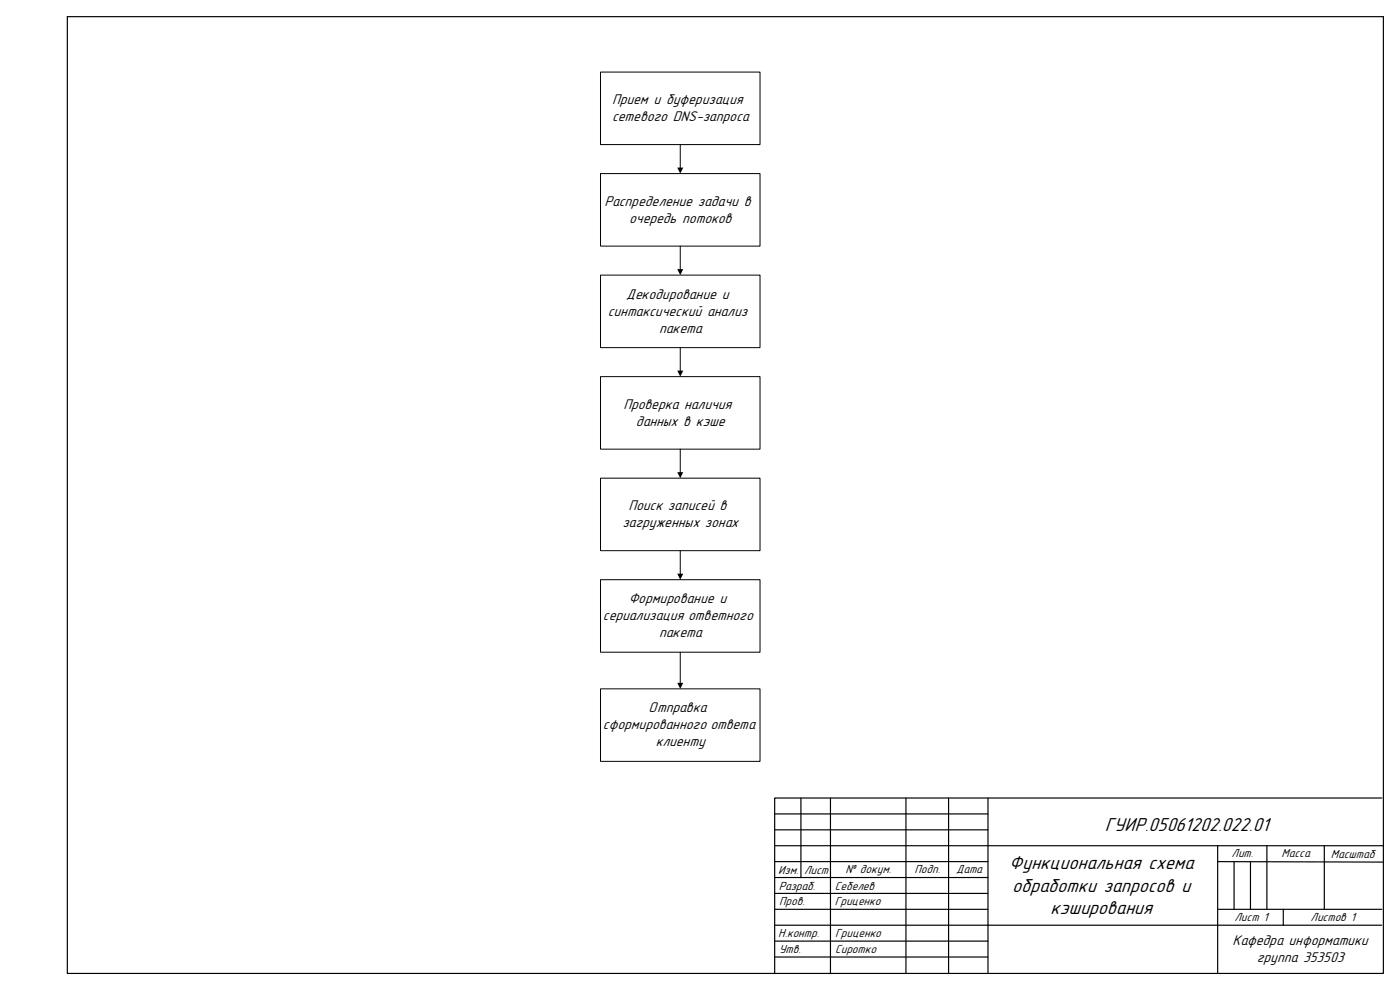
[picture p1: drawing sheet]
<svg xmlns="http://www.w3.org/2000/svg" width="420mm" height="297mm" viewBox="0 0 420 297" stroke-linecap="round" stroke-linejoin="round" font-family="sans-serif">
<defs><g id="words">
<g font-size="5.9">
<text x="331.5" y="249.3">ГУИР.05061202.022.01</text>
<text x="302.8" y="260.7">Функциональная схема</text>
<text x="303.6" y="267.5">обработки запросов и</text>
<text x="315.1" y="274.2">кэширования</text>
</g>
<g font-size="4.5">
<text x="183.6" y="31.2">Прием и буферизация</text>
<text x="183.6" y="36.3">сетевого DNS-запроса</text>
<text x="181.3" y="61.7">Распределение задачи в</text>
<text x="188.7" y="66.8">очередь потоков</text>
<text x="187.9" y="89.6">Декодирование и</text>
<text x="182.3" y="94.7">синтаксический анализ</text>
<text x="197.7" y="99.8">пакета</text>
<text x="187" y="122.6">Проверка наличия</text>
<text x="190.8" y="127.7">данных в кэше</text>
<text x="188.5" y="153.1">Поиск записей в</text>
<text x="186.7" y="158.1">загруженных зонах</text>
<text x="188.6" y="181">Формирование и</text>
<text x="180.9" y="186.1">сериализация ответного</text>
<text x="197.7" y="191.1">пакета</text>
<text x="194.6" y="213.7">Отправка</text>
<text x="180.9" y="218.8">сформированного ответа</text>
<text x="196.7" y="223.9">клиенту</text>
<text x="369.8" y="283.5">Кафедра информатики</text>
<text x="377" y="288.6">группа 353503</text>
</g>
<g font-size="3.7">
<text x="369.5" y="257.2">Лит.</text>
<text x="384.5" y="257.2">Масса</text>
<text x="399.3" y="257.3">Масштаб</text>
<text x="233.4" y="262.1">Изм.</text>
<text x="241.2" y="262.1">Лист</text>
<text x="253.6" y="261.9">№ докум.</text>
<text x="274.3" y="261.9">Подп.</text>
<text x="286.9" y="261.9">Дата</text>
<text x="233.6" y="267">Разраб.</text>
<text x="250.5" y="267">Себелев</text>
<text x="233.7" y="271.6">Пров.</text>
<text x="250.4" y="271.5">Гриценко</text>
<text x="233.5" y="281.1">Н.контр.</text>
<text x="250.5" y="281.2">Гриценко</text>
<text x="370.3" y="276.3">Лист 1</text>
<text x="393.2" y="276.3">Листов 1</text>
<text x="233.7" y="286">Утв.</text>
<text x="250.5" y="285.9">Сиротко</text>
</g>
</g></defs>
<g fill="none" stroke="#000" stroke-width=".35">
<path d="M20.2 5h394.8v287h-394.8zM240.3 239.4v23.8M249.1 239.4v52.4M271.8 239.4v52.4M284.6 239.4v52.4M296.4 239.4v52.4M414.5 239.4h-182.1v52.4M232.4 253.7h182.6M232.4 244.2h64M232.4 248.9h64M232.4 258.5h64M365.3 253.7v38.1"/>
<path d="M365.3 258.5l49.7 .1M370.2 258.5v14.3M375.1 258.5v14.3M380.1 253.7v19.1M397.3 253.7v19.1M232.4 277.5h182.1M232.4 272.8h64M232.4 263.2h64M232.4 268h64M365.3 272.8h49.2M385 272.8v4.7M232.4 282.3h64"/>
<path d="M232.4 287.1h64"/>
</g>
<path d="M180.1 82.5h47.9v21.8h-47.9z" fill-rule="evenodd" fill="#fff"/>
<path d="M180.1 82.5h47.9v21.8h-47.9z" fill="none" stroke="#000" stroke-width=".3"/>
<path d="M180.1 21.6h47.9v21.8h-47.9z" fill-rule="evenodd" fill="#fff"/>
<path d="M180.1 21.6h47.9v21.8h-47.9z" fill="none" stroke="#000" stroke-width=".3"/>
<path d="M180.1 113h47.9v21.7h-47.9z" fill-rule="evenodd" fill="#fff"/>
<path d="M180.1 113h47.9v21.7h-47.9z" fill="none" stroke="#000" stroke-width=".3"/>
<path d="M180.1 143.4h47.9v21.8h-47.9z" fill-rule="evenodd" fill="#fff"/>
<path d="M180.1 143.4h47.9v21.8h-47.9z" fill="none" stroke="#000" stroke-width=".3"/>
<path d="M180.1 173.9h47.9v21.7h-47.9z" fill-rule="evenodd" fill="#fff"/>
<path d="M204.1 134.7v7.2M180.1 173.9h47.9v21.7h-47.9zM204.1 165.2v7.1" fill="none" stroke="#000" stroke-width=".3"/>
<path d="M203.2 141.6h1.8l-.9 1.8zM203.2 172.1h1.8l-.9 1.8z" fill="#000"/>
<path d="M180.1 52.1h47.9v21.7h-47.9z" fill-rule="evenodd" fill="#fff"/>
<path d="M180.1 52.1h47.9v21.7h-47.9zM204.1 43.4v7.1M204.1 73.8v7.2M204.1 104.3v7.1" fill="none" stroke="#000" stroke-width=".3"/>
<path d="M203.2 50.3h1.8l-.9 1.8zM203.2 80.7h1.8l-.9 1.8zM203.2 111.2h1.8l-.9 1.8z" fill="#000"/>
<path d="M180.1 206.6h47.9v21.8h-47.9z" fill-rule="evenodd" fill="#fff"/>
<path d="M204.1 195.6v9.5M180.1 206.6h47.9v21.8h-47.9z" fill="none" stroke="#000" stroke-width=".3"/>
<path d="M203.2 204.8h1.8l-.9 1.8z" fill="#000"/>
<use href="#words"/>
</svg>
